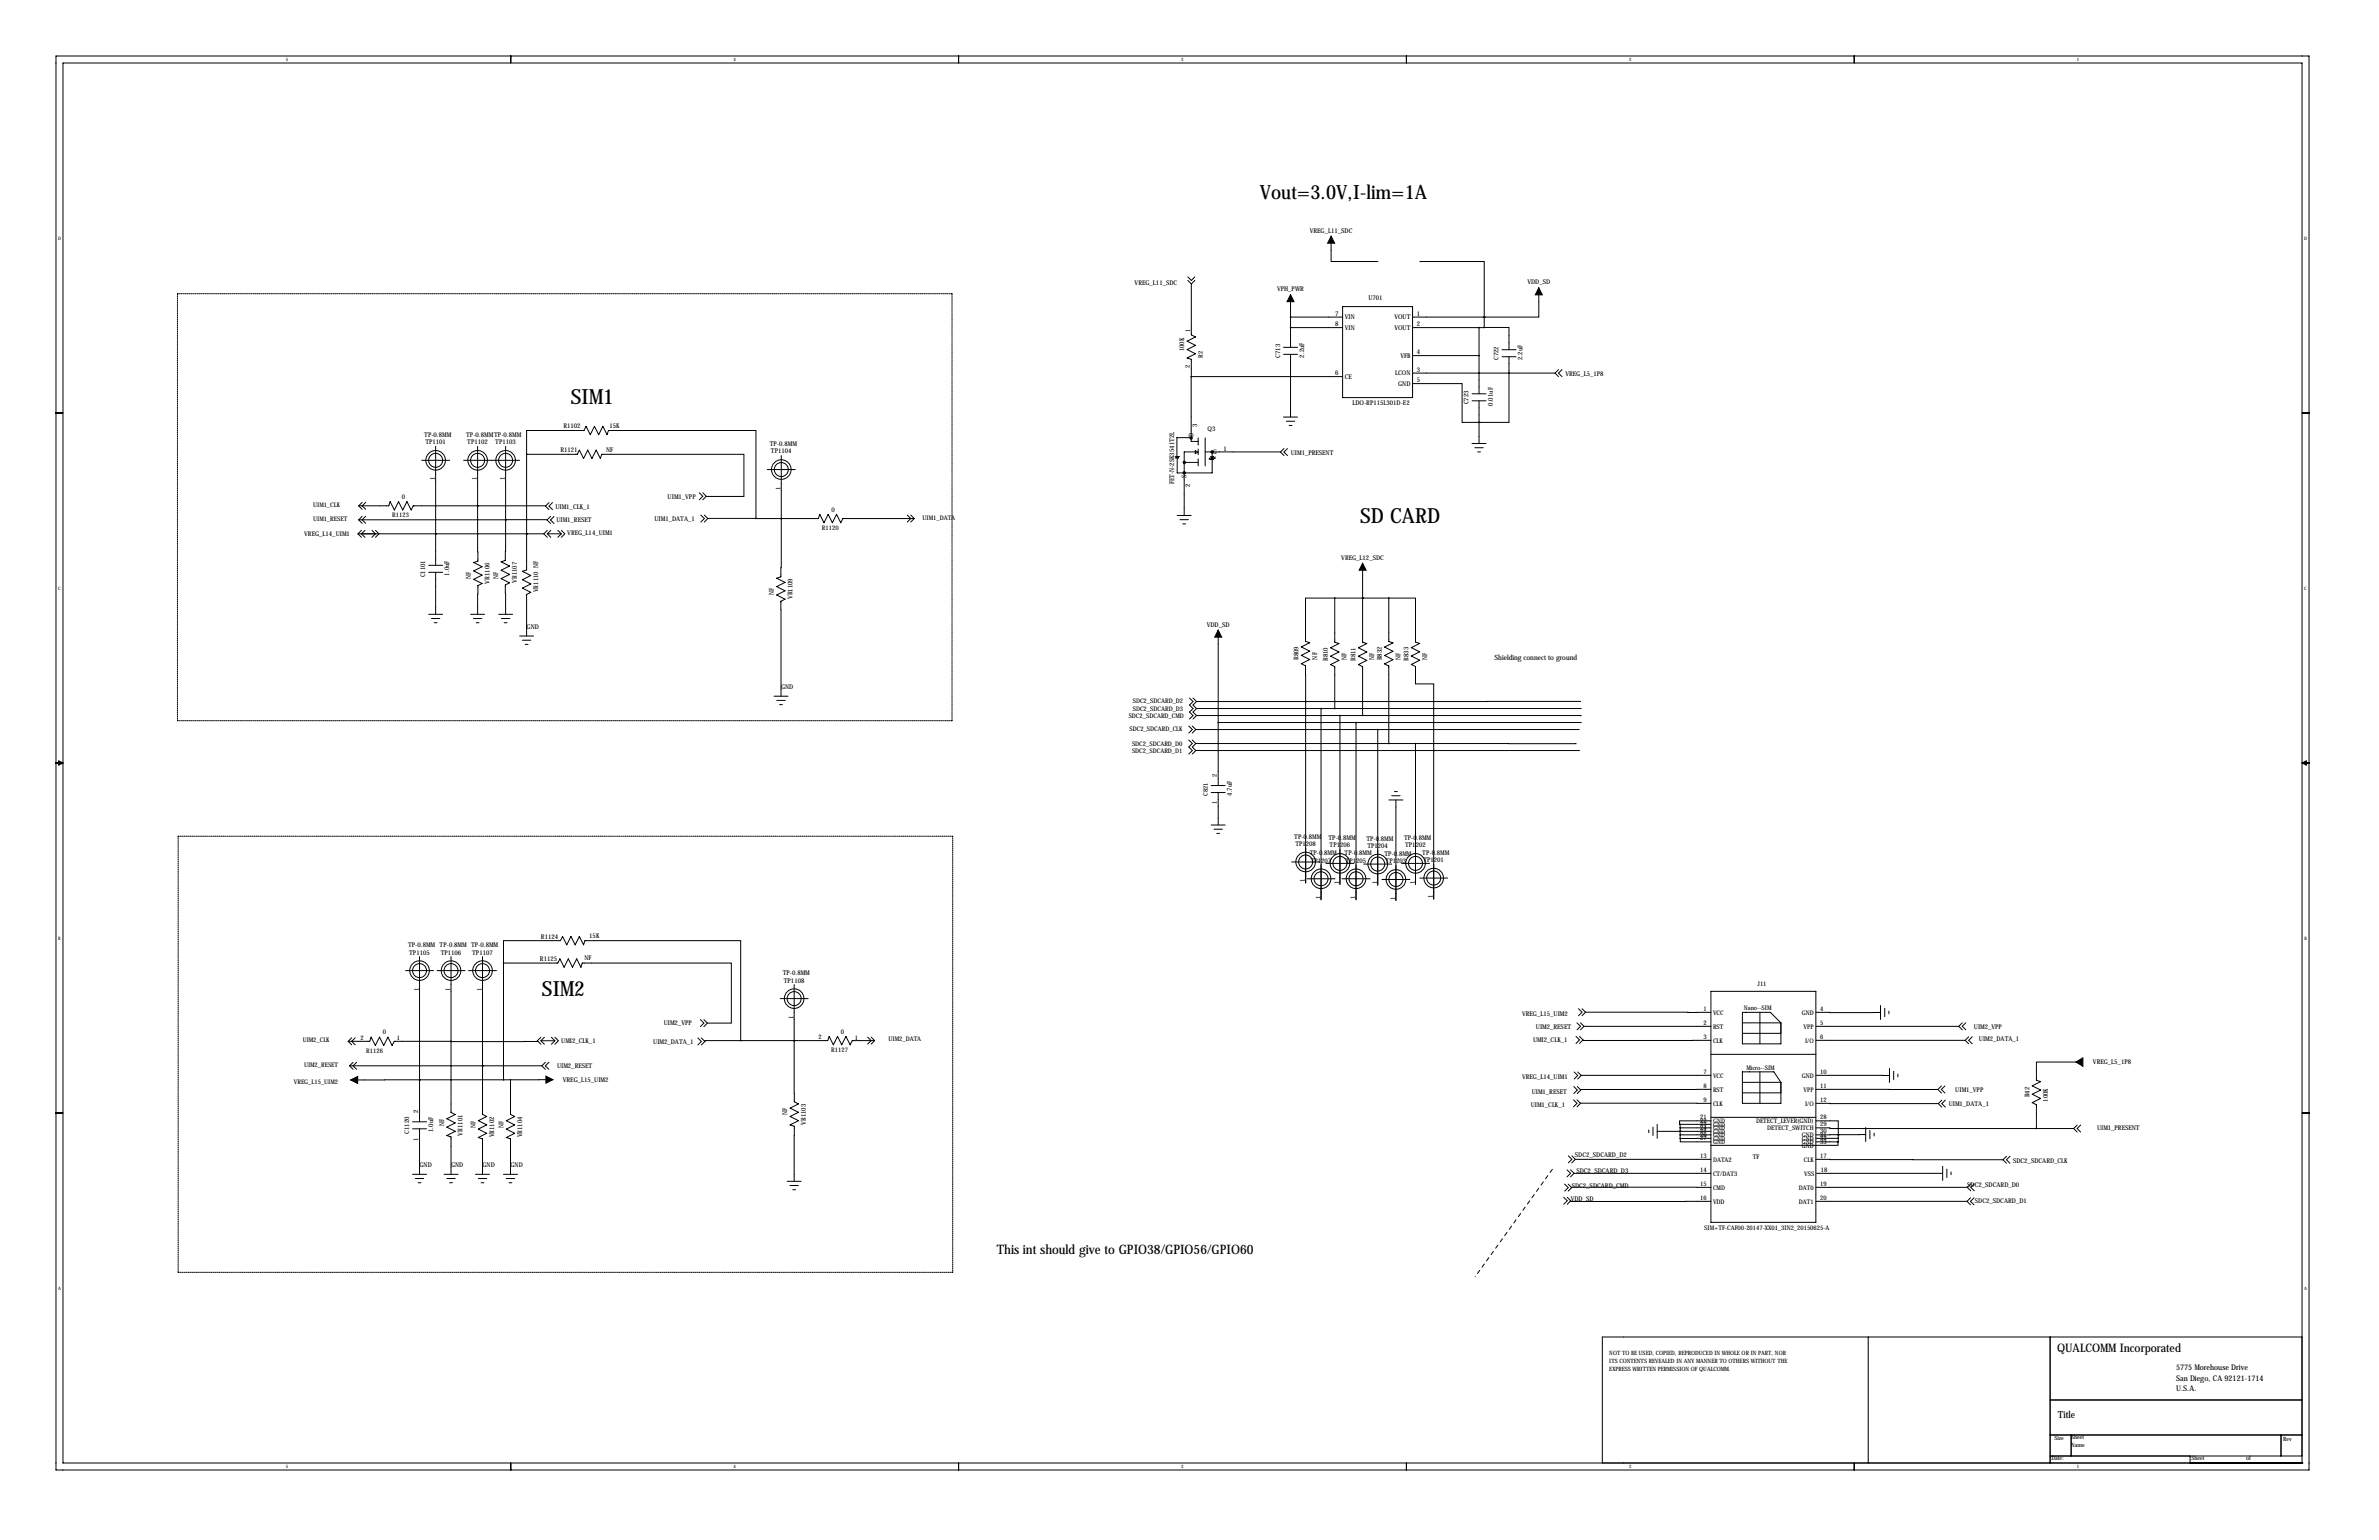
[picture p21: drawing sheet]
<svg xmlns="http://www.w3.org/2000/svg" width="864mm" height="559mm" viewBox="0 0 864 559" stroke-linecap="round" stroke-linejoin="round" font-family="sans-serif">
<defs><g id="words">
<g font-size="7.6">
<text x="207.2" y="146.5">SIM1</text>
<text x="493.8" y="189.8">SD CARD</text>
<text x="196.7" y="361.3">SIM2</text>
</g>
<text font-size="7.1" x="457.4" y="72.2">Vout=3.0V,I-lim=1A</text>
<text font-size="4.7" x="361.8" y="455.2">This int should give to GPIO38/GPIO56/GPIO60</text>
<text font-size="4.3" x="746.8" y="490.7">QUALCOMM Incorporated</text>
<text font-size="3.6" x="747" y="514.6">Title</text>
<g font-size="2.8">
<text x="789.9" y="497.3">5775 Morehouse Drive</text>
<text x="789.9" y="501.1">San Diego, CA 92121-1714</text>
<text x="789.9" y="504.8">U.S.A.</text>
</g>
<text font-size="2.6" x="542.5" y="239.3">Shielding connect to ground</text>
<g font-size="2.4">
<text x="475.5" y="84.4">VREG_L11_SDC</text>
<text x="411.9" y="103.5">VREG_L11_SDC</text>
<text x="463.6" y="105.7">VPH_PWR</text>
<text x="554.5" y="103.2">VDD_SD</text>
<text x="496.7" y="109">U701</text>
<text x="484.6" y="114.6">7</text>
<text x="484.6" y="118.4">8</text>
<text x="488.1" y="115.9">VIN</text>
<text x="488.1" y="119.7">VIN</text>
<text x="506.2" y="115.9">VOUT</text>
<text x="506.2" y="119.7">VOUT</text>
<text x="514.3" y="114.6">1</text>
<text x="514.3" y="118.4">2</text>
<text x="429.9" y="127.5" transform="rotate(-90 429.9 127.5)">100K</text>
<text x="464.7" y="129.8" transform="rotate(-90 464.7 129.8)">C713</text>
<text x="473.4" y="129.8" transform="rotate(-90 473.4 129.8)">2.2uF</text>
<text x="508.3" y="129.9">VFB</text>
<text x="514.3" y="128.5">4</text>
<text x="544" y="130.7" transform="rotate(-90 544 130.7)">C722</text>
<text x="552.7" y="130.6" transform="rotate(-90 552.7 130.6)">2.2uF</text>
<text x="484.6" y="136.1">6</text>
<text x="488.1" y="137.5">CE</text>
<text x="506.4" y="136.2">LCON</text>
<text x="514.3" y="134.9">3</text>
<text x="568.2" y="136.4">VREG_L5_1P8</text>
<text x="507.5" y="140">GND</text>
<text x="514.3" y="138.7">5</text>
<text x="490.9" y="146.9">LDO-RP115L301D-E2</text>
<text x="533.1" y="146.7" transform="rotate(-90 533.1 146.7)">C723</text>
<text x="541.9" y="147.2" transform="rotate(-90 541.9 147.2)">0.01uF</text>
<text x="204.5" y="155.3">R1102</text>
<text x="221.3" y="155.1">15K</text>
<text x="434.6" y="154.8" transform="rotate(-90 434.6 154.8)">3</text>
<text x="154" y="158.5">TP-0.8MM</text>
<text x="154.4" y="161.2">TP1101</text>
<text x="169.3" y="158.5">TP-0.8MMTP-0.8MM</text>
<text x="169.6" y="161.2">TP1102</text>
<text x="179.8" y="161.2">TP1103</text>
<text x="279.5" y="161.9">TP-0.8MM</text>
<text x="433.2" y="158.6" transform="rotate(-90 433.2 158.6)">D</text>
<text x="438.3" y="156.4">Q3</text>
<text x="203.4" y="164.1">R1121</text>
<text x="220" y="163.9">NF</text>
<text x="279.9" y="164.5">TP1104</text>
<text x="440.3" y="164.8">G</text>
<text x="444.1" y="163.5">1</text>
<text x="468.6" y="165">UIM1_PRESENT</text>
<text x="430.7" y="173.4" transform="rotate(-90 430.7 173.4)">S</text>
<text x="157.9" y="174.3" transform="rotate(-90 157.9 174.3)">1</text>
<text x="173.1" y="174.3" transform="rotate(-90 173.1 174.3)">1</text>
<text x="183.3" y="174.3" transform="rotate(-90 183.3 174.3)">1</text>
<text x="283.4" y="177.7" transform="rotate(-90 283.4 177.7)">1</text>
<text x="426.2" y="175.8" transform="rotate(-90 426.2 175.8)">FET-N-2SK3541T2L</text>
<text x="432" y="176.9" transform="rotate(-90 432 176.9)">2</text>
<text x="145.8" y="181">0</text>
<text x="201.6" y="184.6">UIM1_CLK_1</text>
<text x="242.4" y="180.9">UIM1_VPP</text>
<text x="301.8" y="185.6">0</text>
<text x="202" y="189.4">UIM1_RESET</text>
<text x="237.6" y="189.1">UIM1_DATA_1</text>
<text x="110.4" y="194.6">VREG_L14_UIM1</text>
<text x="205.9" y="194.1">VREG_L14_UIM1</text>
<text x="486.9" y="203.1">VREG_L12_SDC</text>
<text x="154.3" y="209.5" transform="rotate(-90 154.3 209.5)">C1101</text>
<text x="163.1" y="208.9" transform="rotate(-90 163.1 208.9)">1.0uF</text>
<text x="180.9" y="210" transform="rotate(-90 180.9 210)">NF</text>
<text x="170.9" y="210.2" transform="rotate(-90 170.9 210.2)">NF</text>
<text x="177.7" y="211.7" transform="rotate(-90 177.7 211.7)">VR1106</text>
<text x="187.6" y="211.5" transform="rotate(-90 187.6 211.5)">VR1107</text>
<text x="195.4" y="214.9" transform="rotate(-90 195.4 214.9)">VR1110 NF</text>
<text x="280.9" y="215.9" transform="rotate(-90 280.9 215.9)">NF</text>
<text x="287.7" y="217.4" transform="rotate(-90 287.7 217.4)">VR1109</text>
<text x="438.1" y="227.4">VDD_SD</text>
<text x="191.2" y="228.2">GND</text>
<text x="471.4" y="239.5" transform="rotate(-90 471.4 239.5)">R809</text>
<text x="478.1" y="239.3" transform="rotate(-90 478.1 239.3)">NF</text>
<text x="482" y="239.9" transform="rotate(-90 482 239.9)">R810</text>
<text x="488.7" y="239.6" transform="rotate(-90 488.7 239.6)">NF</text>
<text x="492.1" y="239.9" transform="rotate(-90 492.1 239.9)">R811</text>
<text x="498.8" y="239.6" transform="rotate(-90 498.8 239.6)">NF</text>
<text x="501.6" y="239.6" transform="rotate(-90 501.6 239.6)">R832</text>
<text x="508.3" y="239.4" transform="rotate(-90 508.3 239.4)">NF</text>
<text x="511.3" y="239.8" transform="rotate(-90 511.3 239.8)">R833</text>
<text x="518" y="239.6" transform="rotate(-90 518 239.6)">NF</text>
<text x="283.5" y="250.1">GND</text>
<text x="447.2" y="288.8" transform="rotate(-90 447.2 288.8)">4.7uF</text>
<text x="469.8" y="304.3">TP-0.8MM</text>
<text x="482.3" y="304.8">TP-0.8MM</text>
<text x="496" y="305">TP-0.8MM</text>
<text x="509.7" y="304.8">TP-0.8MM</text>
<text x="470.2" y="306.9">TP1208</text>
<text x="475.4" y="310.4">TP-0.8MM</text>
<text x="482.7" y="307.4">TP1206</text>
<text x="488.1" y="310.4">TP-0.8MM</text>
<text x="496.4" y="307.7">TP1204</text>
<text x="502.6" y="310.6">TP-0.8MM</text>
<text x="510.1" y="307.4">TP1202</text>
<text x="516.3" y="310.1">TP-0.8MM</text>
<text x="475.8" y="313">TP1207</text>
<text x="488.5" y="313">TP1205</text>
<text x="503" y="313.3">TP1203</text>
<text x="516.7" y="312.8">TP1201</text>
<text x="473.7" y="320.1" transform="rotate(-90 473.7 320.1)">1</text>
<text x="486.2" y="320.6" transform="rotate(-90 486.2 320.6)">1</text>
<text x="499.9" y="320.9" transform="rotate(-90 499.9 320.9)">1</text>
<text x="513.6" y="320.6" transform="rotate(-90 513.6 320.6)">1</text>
<text x="479.3" y="326.2" transform="rotate(-90 479.3 326.2)">1</text>
<text x="492" y="326.2" transform="rotate(-90 492 326.2)">1</text>
<text x="506.5" y="326.4" transform="rotate(-90 506.5 326.4)">1</text>
<text x="520.2" y="325.9" transform="rotate(-90 520.2 325.9)">1</text>
<text x="196.4" y="340.8">R1124</text>
<text x="213.9" y="340.2">15K</text>
<text x="148.2" y="343.7">TP-0.8MM TP-0.8MM TP-0.8MM</text>
<text x="148.6" y="346.4">TP1105</text>
<text x="160" y="346.4">TP1106</text>
<text x="171.4" y="346.4">TP1107</text>
<text x="196" y="348.5">R1125</text>
<text x="212.1" y="348.2">NF</text>
<text x="284.2" y="353.9">TP-0.8MM</text>
<text x="152" y="359.5" transform="rotate(-90 152 359.5)">1</text>
<text x="163.5" y="359.5" transform="rotate(-90 163.5 359.5)">1</text>
<text x="174.9" y="359.5" transform="rotate(-90 174.9 359.5)">1</text>
<text x="284.6" y="356.5">TP1108</text>
<text x="240.9" y="371.9">UIM2_VPP</text>
<text x="288" y="369.7" transform="rotate(-90 288 369.7)">1</text>
<text x="552.6" y="368.6">VREG_L15_UIM2</text>
<text x="138.9" y="375.3">0</text>
<text x="305.2" y="375.1">0</text>
<text x="557.6" y="373.4">UIM2_RESET</text>
<text x="716.6" y="373.3">UIM2_VPP</text>
<text x="718.4" y="377.8">UIM2_DATA_1</text>
<text x="203.8" y="378.5">UMI2_CLK_1</text>
<text x="237.1" y="378.7">UIM2_DATA_1</text>
<text x="556.5" y="378.3">UMI2_CLK_1</text>
<text x="202.2" y="387.4">UIM2_RESET</text>
<text x="759.8" y="386.1">VREG_L5_1P8</text>
<text x="204.3" y="392.7">VREG_L15_UIM2</text>
<text x="552.6" y="391.5">VREG_L14_UIM1</text>
<text x="555.6" y="401.6">UIM1_CLK_1</text>
<text x="556" y="396.9">UIM1_RESET</text>
<text x="707.4" y="401.4">UIM1_DATA_1</text>
<text x="709.8" y="396.1">UIM1_VPP</text>
<text x="736.7" y="398.2" transform="rotate(-90 736.7 398.2)">R42</text>
<text x="743.4" y="399.8" transform="rotate(-90 743.4 399.8)">100K</text>
<text x="151.8" y="404" transform="rotate(-90 151.8 404)">2</text>
<text x="285.8" y="404.6" transform="rotate(-90 285.8 404.6)">NF</text>
<text x="148.5" y="411.5" transform="rotate(-90 148.5 411.5)">C1120</text>
<text x="151.8" y="413.9" transform="rotate(-90 151.8 413.9)">1</text>
<text x="157.3" y="410.8" transform="rotate(-90 157.3 410.8)">1.0uF</text>
<text x="161.2" y="408.5" transform="rotate(-90 161.2 408.5)">NF</text>
<text x="167.9" y="412" transform="rotate(-90 167.9 412)">VR1101</text>
<text x="172.6" y="409.2" transform="rotate(-90 172.6 409.2)">NF</text>
<text x="179.4" y="412.7" transform="rotate(-90 179.4 412.7)">VR1102</text>
<text x="182.8" y="409.2" transform="rotate(-90 182.8 409.2)">NF</text>
<text x="189.5" y="412.7" transform="rotate(-90 189.5 412.7)">VR1104</text>
<text x="292.5" y="408.2" transform="rotate(-90 292.5 408.2)">VR1103</text>
<text x="761.2" y="409.9">UIM1_PRESENT</text>
<text x="571.7" y="419.9">SDC2_SDCARD_D2</text>
<text x="152.3" y="423.6">GND</text>
<text x="163.7" y="423.6">GND</text>
<text x="175.2" y="423.6">GND</text>
<text x="185.3" y="423.6">GND</text>
<text x="572.3" y="425.5">SDC2_SDCARD_D3</text>
<text x="730.8" y="421.9">SDC2_SDCARD_CLK</text>
<text x="570.5" y="430.9">SDC2_SDCARD_CMD</text>
<text x="714.1" y="430.8">SDC2_SDCARD_D0</text>
<text x="570.2" y="435.7">VDD_SD</text>
<text x="716.9" y="436.4">SDC2_SDCARD_D1</text>
</g>
<g font-size="2.3">
<text x="432.1" y="120.5" transform="rotate(-90 432.1 120.5)">1</text>
<text x="436.6" y="129.9" transform="rotate(-90 436.6 129.9)">R2</text>
<text x="432" y="133.7" transform="rotate(-90 432 133.7)">2</text>
<text x="113.7" y="183.8">UIM1_CLK</text>
<text x="113.7" y="188.9">UIM1_RESET</text>
<text x="142.4" y="187.7">R1123</text>
<text x="334.9" y="188.7">UIM1_DATA</text>
<text x="298.4" y="192.3">R1120</text>
<text x="411.2" y="255.1">SDC2_SDCARD_D2</text>
<text x="411.2" y="257.9">SDC2_SDCARD_D3</text>
<text x="409.7" y="260.7">SDC2_SDCARD_CMD</text>
<text x="410" y="265.2">SDC2_SDCARD_CLK</text>
<text x="410.9" y="270.6">SDC2_SDCARD_D0</text>
<text x="410.9" y="273.4">SDC2_SDCARD_D1</text>
<text x="441.7" y="282" transform="rotate(-90 441.7 282)">2</text>
<text x="438.4" y="288.7" transform="rotate(-90 438.4 288.7)">C821</text>
<text x="441.7" y="291.8" transform="rotate(-90 441.7 291.8)">1</text>
<text x="638" y="357.7">J11</text>
<text x="618.4" y="366.8">1</text>
<text x="618.4" y="371.9">2</text>
<text x="621.8" y="368.1">VCC</text>
<text x="633" y="366.3">Nano--SIM</text>
<text x="654.1" y="368.1">GND</text>
<text x="660.7" y="371.9">5</text>
<text x="660.7" y="366.8">4</text>
<text x="130.9" y="377.3">2</text>
<text x="144.1" y="377.4">1</text>
<text x="297.2" y="377.1">2</text>
<text x="310.4" y="377.2">1</text>
<text x="322.6" y="377.6">UIM2_DATA</text>
<text x="618.4" y="377">3</text>
<text x="621.8" y="373.2">RST</text>
<text x="654.7" y="373.2">VPP</text>
<text x="660.7" y="377">6</text>
<text x="109.9" y="378.1">UIM2_CLK</text>
<text x="133" y="382">R1126</text>
<text x="301.8" y="381.7">R1127</text>
<text x="621.8" y="378.3">CLK</text>
<text x="655.3" y="378.3">I/O</text>
<text x="110.4" y="387">UIM2_RESET</text>
<text x="618.4" y="389.7">7</text>
<text x="634" y="388.2">Micro--SIM</text>
<text x="660.7" y="389.7">10</text>
<text x="106.7" y="393.2">VREG_L15_UIM2</text>
<text x="618.4" y="394.8">8</text>
<text x="621.8" y="391">VCC</text>
<text x="654.1" y="391">GND</text>
<text x="660.7" y="394.8">11</text>
<text x="618.4" y="399.8">9</text>
<text x="621.8" y="396.1">RST</text>
<text x="621.8" y="401.2">CLK</text>
<text x="654.7" y="396.1">VPP</text>
<text x="655.3" y="401.2">I/O</text>
<text x="660.7" y="399.8">12</text>
<text x="617.2" y="406.2">21</text>
<text x="617.2" y="407.5">22</text>
<text x="621.8" y="407.5">GND</text>
<text x="637.5" y="407.5">DETECT_LEVER(GND)</text>
<text x="660.7" y="406.2">28</text>
<text x="617.2" y="408.7">23</text>
<text x="617.2" y="410">24</text>
<text x="617.2" y="411.3">25</text>
<text x="617.2" y="412.5">26</text>
<text x="617.2" y="413.8">27</text>
<text x="621.8" y="408.8">GND</text>
<text x="621.8" y="410.1">GND</text>
<text x="621.8" y="411.3">GND</text>
<text x="621.8" y="412.6">GND</text>
<text x="621.8" y="413.9">GND</text>
<text x="641.6" y="410.1">DETECT_SWITCH</text>
<text x="654.1" y="412.6">GND</text>
<text x="654.1" y="413.9">GND</text>
<text x="660.7" y="408.7">29</text>
<text x="660.7" y="411.3">30</text>
<text x="660.7" y="412.5">31</text>
<text x="660.7" y="413.8">32</text>
<text x="621.8" y="415.1">GND</text>
<text x="654.1" y="415.1">GND</text>
<text x="654.1" y="416.4">GND</text>
<text x="660.7" y="415.1">33</text>
<text x="617.2" y="420.2">13</text>
<text x="617.2" y="425.2">14</text>
<text x="621.8" y="421.5">DATA2</text>
<text x="636.3" y="420.7">TF</text>
<text x="654.9" y="421.5">CLK</text>
<text x="660.7" y="420.2">17</text>
<text x="661" y="425.2">18</text>
<text x="617.2" y="430.3">15</text>
<text x="621.8" y="426.6">CT/DAT3</text>
<text x="621.8" y="431.6">CMD</text>
<text x="653" y="431.6">DAT0</text>
<text x="655" y="426.6">VSS</text>
<text x="660.7" y="430.3">19</text>
<text x="617.2" y="435.4">16</text>
<text x="621.8" y="436.7">VDD</text>
<text x="653" y="436.7">DAT1</text>
<text x="660.7" y="435.4">20</text>
<text x="618.7" y="446.4">SIM+TF-CAF00-20147-XX01_3IN2_20150625-A</text>
</g>
<g font-size="2.1">
<text x="584.2" y="491.7">NOT TO BE USED, COPIED, REPRODUCED IN WHOLE OR IN PART, NOR</text>
<text x="584.2" y="497.3">EXPRESS WRITTEN PERMISSION OF QUALCOMM.</text>
<text x="584.2" y="494.5">ITS CONTENTS REVEALED IN ANY MANNER TO OTHERS WITHOUT THE</text>
<text x="745.7" y="522.4">Size</text>
<text x="751.8" y="525">Name</text>
<text x="751.8" y="522.2">Sheet</text>
<text x="828.8" y="522.7">Rev</text>
<text x="744.7" y="529.8">Date:</text>
<text x="795.5" y="529.8">Sheet</text>
<text x="815.3" y="529.8">of</text>
</g>
<g font-size="1.7">
<text x="103.7" y="22.2">5</text>
<text x="266.3" y="22.2">4</text>
<text x="428.8" y="22.2">3</text>
<text x="591.4" y="22.2">2</text>
<text x="754" y="22.2">1</text>
<text x="21.1" y="86.9">D</text>
<text x="836.4" y="86.9">D</text>
<text x="21.1" y="213.9">C</text>
<text x="836.5" y="213.9">C</text>
<text x="21.2" y="340.9">B</text>
<text x="836.5" y="340.9">B</text>
<text x="21.1" y="467.9">A</text>
<text x="836.4" y="467.9">A</text>
<text x="103.7" y="532.7">5</text>
<text x="266.3" y="532.7">4</text>
<text x="428.8" y="532.7">3</text>
<text x="591.4" y="532.7">2</text>
<text x="754" y="532.7">1</text>
</g>
</g></defs>
<g fill="none" stroke="#000" stroke-width=".36">
<path d="M20.3 20.3h817.9v513.1h-817.9zM22.9 22.9h812.8v508h-812.8zM185.4 20.3v2.6M348 20.3v2.6M510.5 20.3v2.6M673.1 20.3v2.6M483.2 85.7v9.2h17M515.4 94.9h23.4v20.2M431.2 100.5l1.3 1.3 1.2-1.3M431.2 101.8l1.3 1.2M432.5 103v18.5l1.5 .8-3.1 1.5 3.1 1.5-3.1 1.5 3.1 1.6-3.1 1.5 1.6 .5-.1 6.3M433.7 101.8l-1.2 1.2"/>
<path d="M468.5 106.9v19.1M468.5 115.1h18.9M487.4 118.9h-18.9M487.4 111.3h25.4v33h-25.4zM512.8 118.9h24.1M512.8 115.1h26M536.9 118.9v24M538.8 118.8h9v8.1M538.8 118.8l-1.9 .1M538.8 115.1h.1M538.8 115.1v3.7M558.6 104.4v10.7h-19.8"/>
<path d="M432.4 136.7v23.5h2.5M465.9 128.6h5.1M465.9 126h5.1M468.5 128.6v22.7M487.4 136.7h-55M512.8 139.2h18v14.1h6.1M536.9 129h-24.1M545.2 129.4h5.1M545.2 126.9h5.1M547.8 129.4v23.9h-10.9M564.5 135.4h-51.7M564.5 135.4l1.3 1.3"/>
<path d="M565.8 134.1l-1.3 1.3M567 134.1l-1.2 1.3 1.2 1.3M20.3 149.9h2.6M432.5 158.8h-5.3v6.9M434.9 158.9v2.5M437.5 158.9v10.2M465.9 151.3h5.1M467 152.9h3M468 154.4h1M534.4 145.4h5M534.4 142.9h5M536.9 153.3h.1"/>
<path d="M536.9 145.4v15.5M835.7 149.9h2.5M153.1 167h10.1M158.1 162v43.1M168.3 167h20.3M173.4 162v21.5M183.5 162v26.6M191.2 164.8v-8.6h20.8l.8-1.5 1.5 3 1.5-3 1.5 3 1.5-3 1.6 3 .5-1.5h53.5v31.9M191.2 164.8h18.3l.8-1.5 1.5 3.1 1.6-3.1 1.5 3.1 1.5-3.1 1.5 3.1 .5-1.6h51.7v15.3h-13.7M191.2 164.8v42l-1.6 .5 3.1 1.5-3.1 1.6 3.1 1.5-3.1 1.5 3.1 1.5-1.5 .8v15.1M253.8 178.8l1.3 1.3-1.3 1.3M255.1 178.8l1.3 1.3"/>
<path d="M278.5 170.4h10.2M283.6 165.3v22.9M426.7 165.7h1.5M427.3 166.3v5.3h12.7v-4.8M427.3 165.7l.5 .5h-1zM429.9 167.8h5M433.9 163.6l1 .5-1 .5zM433.9 164h-4v23M434.9 163v2M434.9 166.5v2.6M437.5 164h27.3M439.5 165.8l1 1h-1l1-1z"/>
<path d="M440 164v1.8M441 165.8v.5h-2v.5M464.8 164l1.3 1.3M466.1 162.8l-1.3 1.2M467.4 162.8l-1.3 1.2 1.3 1.3M534.4 160.9h5M535.4 162.5h3M536.4 164h1M129.9 193.7l1.3 1.3M129.9 193.7h67.5M130.2 188.6l1.3 1.3M130.2 183.5l1.3 1.3"/>
<path d="M130.2 183.5h10.9l.5-1.5 1.6 3.1 1.5-3.1 1.5 3.1 1.5-3.1 1.6 3.1 .7-1.6h23.4M130.2 188.6h53.3M131.2 192.4l-1.3 1.3M131.5 187.4l-1.3 1.2M131.5 182.3l-1.3 1.2M132.5 192.4l-1.3 1.3 1.3 1.3M132.7 187.4l-1.2 1.2 1.2 1.3M132.7 182.3l-1.2 1.2 1.2 1.3M135 192.4l1.3 1.3-1.3 1.3M136.3 192.4l1.3 1.3-1.3 1.3M158.1 193.7h.1M173.4 183.5l.1 20.1-1.5 .5 3 1.5-3 1.6 3 1.5-3 1.5 3 1.5-1.5 .8-.1 10.4"/>
<path d="M173.4 183.5h.1M173.4 183.5l24.6 .1M183.5 188.6l-.1 14.8-1.5 .5 3.1 1.5-3.1 1.5 3.1 1.5-3.1 1.6 3.1 1.5-1.6 .7 .1 10.7M183.5 188.6h.1M183.5 188.6l15.1 .1M191.2 193.7h.1M197.4 193.7l1.3 1.3M198 183.6l1.3 1.3M198.6 188.7l1.2 1.2M198.7 192.4l-1.3 1.3M198.7 193.7h5.1M198.7 193.7l1.2 1.3"/>
<path d="M199.3 182.4l-1.3 1.2M199.8 187.4l-1.2 1.3M199.9 192.4l-1.2 1.3M200.6 182.4l-1.3 1.2 1.3 1.3M201.1 187.4l-1.3 1.3 1.3 1.2M202.5 192.4l1.3 1.3M203.8 193.7l-1.3 1.3M203.8 192.4l1.2 1.3-1.2 1.3M254.4 186.9l1.3 1.3-1.3 1.2M255.7 186.9l1.2 1.3M256.4 180.1l-1.3 1.3M256.9 188.2l-1.2 1.2"/>
<path d="M274.4 188.1l-17.5 .1M274.4 188.1l9.2 .1M283.6 188.2l-.1 21.1-1.6 .5 3.1 1.5-3.1 1.6 3.1 1.5-3.1 1.5 3.1 1.5-1.5 .8v34.4M283.6 188.2h.1M283.6 188.2h13.5l.5-1.6 1.5 3.1 1.5-3.1 1.6 3.1 1.5-3.1 1.5 3.1 .8-1.5h25.9M329.3 186.9l1.3 1.3-1.3 1.2M330.6 186.9l1.3 1.3M331.9 188.2l-1.3 1.2M427.3 187h5.1M428.3 188.6h3.1M429.4 190.1h1M155.6 207.7h5.1"/>
<path d="M155.6 205.1h5.1M158.1 207.7v15.2M484.5 217h-10.6v15.7l1.5 .5-3 1.5 3 1.6-3 1.5 3 1.5-3 1.5 1.5 .8 .1 13M484.5 217v16l1.6 .5-3.1 1.6 3.1 1.5-3.1 1.5 3.1 1.5-3.1 1.5 1.5 .8v15.2M484.5 217h19.6M494.6 217h.1M494.6 204.4v28.6l1.6 .5-3.1 1.6 3.1 1.5-3.1 1.5 3.1 1.5-3.1 1.5 1.5 .8v17.7M504.1 217h9.7v16l1.6 .5-3.1 1.5 3.1 1.5-3.1 1.5 3.1 1.6-3.1 1.5 1.5 .8v6.3h6.6v24.1M504.1 217v15.8l1.6 .5-3.1 1.5 3.1 1.5-3.1 1.5 3.1 1.6-3.1 1.5 1.5 .8v28.1M155.6 222.9h5.1M156.6 224.4h3.1M157.6 226h1"/>
<path d="M170.8 222.9h5.1M171.9 224.4h3M172.9 226h1M181 222.9h5.1M182 224.4h3.1M183 226h1M188.6 230.8h5.1M189.6 232.3h3.1M190.7 233.8h1M442.2 228.7v56.3M281 252.6h5.1M282 254.2h3"/>
<path d="M283 255.7h1M431.8 253.3l1.3 1.3-1.3 1.2 1.3 1.3-1.3 1.3 1.3 1.2-1.3 1.3M433.1 253.3l1.2 1.3M434.3 254.6l-1.2 1.2 1.2 1.3M434.3 257.1l-1.2 1.3 1.2 1.2M434.3 259.6l-1.2 1.3M434.3 257.1h139.7M434.3 254.6h39.7M434.3 259.6h60.3M474 254.6h99.7M474 254.6h.1M474 254.6v65.8"/>
<path d="M479.6 257.1v69.4M486.4 259.6v61.3M494.6 259.6l79.3 .1M20.3 276.9h2.6M21.3 276.1l1.6 .8-1.6 .7zM431.5 263.4l1.3 1.3-1.3 1.3M431.5 268.5l1.3 1.3-1.3 1.3 1.3 1.2-1.3 1.3M432.8 263.4l1.3 1.3M432.8 268.5l1.3 1.3M434.1 264.7l-1.3 1.3M434.1 269.8l-1.3 1.3 1.3 1.2M434.1 272.3l-1.3 1.3"/>
<path d="M434.1 264.7h139.2M434.1 269.8h79.7M434.1 272.3h86.3M442.2 262.2h131.8M492.3 262.2v64.3M500.1 264.7v56.5M513.8 269.8v51.1M520.4 272.3h.1M520.4 272.3v53.9M572.1 269.7l-58.3 .1M573.3 272.2l-52.9 .1M835.7 276.9h2.5"/>
<path d="M835.7 276.9l1.5-.8v1.5zM439.7 287.6h5.1M439.7 285h5.1M439.7 299.4h5.1M442.2 287.6v11.8M504.2 290.3h5.1M505.2 288.7h3.1M506.2 287.2h1M506.7 290.3v36.4M440.7 300.9h3M441.7 302.4h1M468.9 312.8h10.1"/>
<path d="M474.5 318.9h10.1M481.3 313.3h10.2M487.2 318.9h10.1M495 313.5h10.2M501.6 319.1h10.2M508.8 313.3h10.1M515.4 318.6h10.1M147.2 352.2h10.2M152.3 347.1v60M158.6 352.2h10.2M163.7 347.1v56.6l1.6 .7-3.1 1.5 3.1 1.6-3.1 1.5 3.1 1.5-3.1 1.5 1.5 .5v13.6M170.1 352.2h10.1"/>
<path d="M175.2 347.1v57.3l1.5 .7-3.1 1.6 3.1 1.5-3.1 1.5 3.1 1.5-3.1 1.5 1.6 .6v12.8M182.8 349.5v-8.2h20.7l.7-1.5 1.5 3 1.6-3 1.5 3 1.5-3 1.5 3 .5-1.5h56.6v36.3M182.8 349.5h19.7l.8-1.6 1.5 3.1 1.5-3.1 1.5 3.1 1.5-3.1 1.6 3.1 .5-1.5h54.1v21.7h-8.7M182.8 349.5v42.3M288.3 357.3v20.3M621.1 359.7h38.1v83.8h-38.1zM126.4 377.9l1.3 1.2M126.4 377.9h7.8l.5-1.6 1.5 3.1 1.6-3.1 1.5 3.1 1.5-3.1 1.5 3.1 .8-1.5h20.6M127.7 376.6l-1.3 1.3M128.9 376.6l-1.2 1.3 1.2 1.2M195.1 377.6v.3l-4.7 .1h-26.7M195.1 377.6l1.2 1.3"/>
<path d="M196.3 377.6l1.3 1.3M196.3 376.4l-1.2 1.2M196.3 377.6h5.1M197.6 376.4l-1.3 1.2M200.2 376.4l1.2 1.2M201.4 376.4l1.3 1.2-1.3 1.3M201.4 377.6l-1.2 1.3M253.3 376.6l1.3 1.3-1.3 1.3M254.3 370l1.2 1.2-1.2 1.3M254.6 376.6l1.3 1.3M255.5 370l1.3 1.2M255.9 377.9l-1.3 1.3"/>
<path d="M256.8 371.2l-1.3 1.3M268.9 377.6h-13v.3M268.9 377.6h31.6l.5-1.5 1.5 3 1.5-3 1.6 3 1.5-3 1.5 3 .8-1.5h8.1M283.2 362.4h10.2M288.3 377.6v22.2l1.6 .8-3.1 1.5 3.1 1.5-3.1 1.5 3.1 1.6-3.1 1.5 1.5 .5v20M288.3 377.6h.1M315 376.3l1.2 1.3-1.2 1.3M316.2 376.3l1.3 1.3M317.5 377.6l-1.3 1.3M572.1 376.1l1.3 1.2-1.3 1.3M572.5 371.1l1.2 1.3-1.2 1.3M573 366l1.3 1.3-1.3 1.3"/>
<path d="M573.4 376.1l1.2 1.2M573.7 371.1l1.3 1.3M574.3 366l1.3 1.3M574.6 377.3v.2h46.5M574.6 377.3l-1.2 1.3M575 372.4l-1.3 1.3M575.6 367.3h45.5M575.6 367.3l-1.3 1.3M621.1 372.4h-46.1M632.5 367.3h10.2l3.8 3.8v7.7h-14zM632.5 371.1h14M632.5 375h14"/>
<path d="M638.9 367.3v11.5M659.2 367.3l23.5 .1M659.2 372.4h51.8M682.7 364.8v5.1M684.2 365.9v3M685.7 366.9v1M711 372.4l1.3 1.3M712.3 371.1l-1.3 1.3M713.4 377.5h-54.2M713.4 377.5l1.3 1.3M713.6 371.1l-1.3 1.3 1.3 1.3M714.7 376.2l-1.3 1.3"/>
<path d="M715.9 376.2l-1.2 1.3 1.2 1.3M126.9 386.7l1.3 1.3M126.9 386.7h69.8M128.2 385.5l-1.3 1.2M129.4 385.5l-1.2 1.2 1.2 1.3M152.3 391.8h.1M152.3 391.8l-25 .1M152.3 391.8h33M175.2 386.7h.1M185.3 391.8v12.6l1.5 .7-3 1.6 3 1.5-3 1.5 3 1.5-3 1.5 1.5 .6v12.8M196.7 386.7l1.3 1.3M198 385.5l-1.3 1.2"/>
<path d="M199.2 385.5l-1.2 1.2 1.2 1.3M200.7 391.8h-15.4M571.2 399.1l1.3 1.3-1.3 1.2M571.3 394.3l1.3 1.2-1.3 1.3M571.4 389l1.3 1.2-1.3 1.3M572.5 399.1l1.2 1.3M572.6 394.3l1.2 1.2M572.7 389l1.3 1.2M573.8 395.5l-1.2 1.3M574 390.2l-1.3 1.3M621.1 382.6h38.1M621.1 390.2h-47.1"/>
<path d="M621.1 395.3h-47.3v.2M632.5 392.7h14M632.5 396.5h14M632.5 388.9h11.4l2.6 3.8v7.7h-14zM638.9 388.9v11.5M659.2 390.2h26.7M659.2 395.3h44.3M685.9 387.7v5.1M687.4 388.7v3.1M688.9 389.7v1.1M703.5 395.3l1.2 1.3M704.7 394.1l-1.2 1.2"/>
<path d="M704.9 399.2l-1.3 1.3M706 394.1l-1.3 1.2 1.3 1.3M706.2 399.2l-1.3 1.3 1.3 1.2M753.6 385.4h-14.4v6.6l1.6 .5-3.1 1.5 3.1 1.5-3.1 1.6 3.1 1.5-3.1 1.5 1.5 .8v8.6M20.3 403.9h2.6M149.8 409.6h5M149.8 407.1h5M152.3 409.6v16.5M569.3 419.4l1.3 1.3-1.3 1.2M570.6 419.4l1.3 1.3M573.7 400.4l-1.2 1.2M598.5 410v1"/>
<path d="M600 409v3M601.6 410.5h19.5M601.6 408v5.1M609.9 411.8l.1 1.3M609.9 410.5h.1M609.9 408v1.2M609.9 409.2v2.6M610 413.1v1.2h11.1M621.1 405.4h38.1M621.1 400.4h-47.4M621.1 406.7h-11.4v1.3h.2M621.1 413.1h-11.1"/>
<path d="M621.1 408h-11.2M621.1 409.2h-11.2M621.1 411.8h-11.2M659.2 400.4l44.4 .1M659.2 409.2h5.1v.3h74.9M659.2 406.7h8.1v5M659.2 413.1h8.1M659.2 414.3h8M667.2 414.3v1.3h-46.1M667.3 411.7l-8.1 .1M667.3 413.1l-.1 1.2M667.3 411.7h.1"/>
<path d="M667.3 411.7v1.4M677.3 409.1v5.1M677.3 411.7h-10M678.8 410.2v3M680.3 411.2v1M703.6 400.5l1.3 1.2M728.4 419.6l-1.3 1.2M729.6 419.6l-1.2 1.2 1.2 1.3M739.2 409.5h13.6M752.8 409.5l1.2 1.3M754 408.2l-1.2 1.3M755.3 408.2l-1.3 1.3 1.3 1.3"/>
<path d="M835.7 403.9h2.5M149.8 426.1h5M150.8 427.6h3M151.8 429.2h1M161.2 426.1h5.1M162.2 427.6h3.1M163.2 429.2h1M172.6 426.1h5.1M173.6 427.6h3.1M174.7 429.2h1M182.8 426.1h5.1M183.8 427.6h3"/>
<path d="M184.8 429.2h1M285.8 428.7h5M286.8 430.2h3M287.8 431.7h1M567.6 434.4l1.3 1.3-1.3 1.3M568 429.7l1.3 1.2-1.3 1.3M568.9 424.5l1.2 1.3-1.2 1.2M568.9 434.4l1.3 1.3M569.3 429.7l1.2 1.2M570.1 424.5l1.3 1.3M570.2 435.7v.3l50.9-.1M570.2 435.7l-1.3 1.3"/>
<path d="M570.5 430.9l-1.2 1.3M571.4 425.8l-1.3 1.2M571.9 420.7l-1.3 1.2M621.1 430.8l-50.6 .1M621.1 420.7h-49.2M621.1 425.8h-49.7M659.2 420.7l67.9 .1M659.2 430.8h54.9M659.2 435.9h54.8M659.4 425.8h45.8M705.2 423.2v5.1M706.7 424.2v3.1"/>
<path d="M708.3 425.2v1.1M714 435.9l1.3 1.3M714.1 430.8l1.3 1.3M715.3 434.6l-1.3 1.3M715.4 429.6l-1.3 1.2M716.6 434.6l-1.3 1.3 1.3 1.3M716.7 429.6l-1.3 1.2 1.3 1.3M727.1 420.8l1.3 1.3M678.2 485.1v45.8M744.2 485.1v45.8M835.7 485.1h-254v45.8M744.2 508h91.5"/>
<path d="M185.4 530.9v2.5M348 530.9v2.5M510.5 530.9v2.5M673.1 530.9v2.5M744.2 520.7h91.5M744.2 528.3h91.5M751.8 520.7v7.6M795 530.9h.1M795 528.3v2.6M828 520.7v7.6M835.7 530.9h.1"/>
<circle cx="158.1" cy="167" r="3.6"/>
<circle cx="158.1" cy="167" r="2.54"/>
<circle cx="173.4" cy="167" r="3.6"/>
<circle cx="173.4" cy="167" r="2.54"/>
<circle cx="183.5" cy="167" r="3.6"/>
<circle cx="183.5" cy="167" r="2.54"/>
<circle cx="283.6" cy="170.4" r="3.6"/>
<circle cx="283.6" cy="170.4" r="2.54"/>
<circle cx="474" cy="312.8" r="3.6"/>
<circle cx="474" cy="312.8" r="2.54"/>
<circle cx="479.6" cy="318.9" r="3.6"/>
<circle cx="479.6" cy="318.9" r="2.54"/>
<circle cx="486.4" cy="313.3" r="3.6"/>
<circle cx="486.4" cy="313.3" r="2.54"/>
<circle cx="492.3" cy="318.9" r="3.6"/>
<circle cx="492.3" cy="318.9" r="2.54"/>
<circle cx="500.1" cy="313.5" r="3.6"/>
<circle cx="500.1" cy="313.5" r="2.54"/>
<circle cx="506.7" cy="319.1" r="3.6"/>
<circle cx="506.7" cy="319.1" r="2.54"/>
<circle cx="513.8" cy="313.3" r="3.6"/>
<circle cx="513.8" cy="313.3" r="2.54"/>
<circle cx="520.4" cy="318.6" r="3.6"/>
<circle cx="520.4" cy="318.6" r="2.54"/>
<circle cx="152.3" cy="352.2" r="3.6"/>
<circle cx="152.3" cy="352.2" r="2.54"/>
<circle cx="163.7" cy="352.2" r="3.6"/>
<circle cx="163.7" cy="352.2" r="2.54"/>
<circle cx="175.2" cy="352.2" r="3.6"/>
<circle cx="175.2" cy="352.2" r="2.54"/>
<circle cx="288.3" cy="362.4" r="3.6"/>
<circle cx="288.3" cy="362.4" r="2.54"/>
</g>
<path d="M64.4 106.6h281.2M345.6 106.6v154.9M64.4 261.5v-154.9M345.6 261.5h-281.2M64.7 303.4h281.1M345.8 303.4v158.3M64.7 461.7v-158.3M345.8 461.7h-281.1" fill="none" stroke="#000" stroke-width=".36" stroke-dasharray=".4 .4"/>
<path d="M563.5 424.3l-28 39" fill="none" stroke="#000" stroke-width=".36" stroke-dasharray="1.4 1.4"/>
<g fill="none" stroke="#000" stroke-width=".51">
<circle cx="432.4" cy="159" r=".36"/>
<circle cx="429.9" cy="167.8" r=".36"/>
<circle cx="429.9" cy="171.6" r=".36"/>
<circle cx="440" cy="164" r=".36"/>
</g>
<path d="M483.2 85.7l1.3 2.5h-2.6zM468.5 106.9l1.2 2.6h-2.5zM558.6 104.4l1.3 2.6h-2.6zM494.6 204.4l1.3 2.5h-2.5zM442.2 228.7l1.3 2.5h-2.6zM127.3 391.9l2.5-1.3v2.5zM198.2 390.5l2.5 1.3-2.5 1.2zM753.6 385.4l2.5-1.6v3.1z" fill="#000" stroke="#000" stroke-width=".36"/>
<path d="M183.5 188.6a.05 .05 0 0 0 .1 0 .05 .05 0 0 0-.1 0zM175.1 386.7a.05 .05 0 0 0 .1 0 .05 .05 0 0 0-.1 0zM158.1 193.7a.05 .05 0 0 0 .1 0 .05 .05 0 0 0-.1 0zM158.1 193.7a.05 .05 0 0 0 .1 0 .05 .05 0 0 0-.1 0zM191.1 193.7a.05 .05 0 0 0 .1 0 .05 .05 0 0 0-.1 0zM473.9 254.6a.05 .05 0 0 0 .1 0 .05 .05 0 0 0-.1 0zM479.5 257.1a.05 .05 0 0 0 .1 0 .05 .05 0 0 0-.1 0zM513.8 269.8a.05 .05 0 0 0 .1 0 .05 .05 0 0 0-.1 0zM520.4 272.3a.05 .05 0 0 0 .1 0 .05 .05 0 0 0-.1 0zM473.9 254.6a.05 .05 0 0 0 .1 0 .05 .05 0 0 0-.1 0zM494.6 259.6a.05 .05 0 0 0 .1 0 .05 .05 0 0 0-.1 0zM504.1 269.8a.05 .05 0 0 0 .1 0 .05 .05 0 0 0-.1 0zM494.6 217a.05 .05 0 0 0 .1 0 .05 .05 0 0 0-.1 0zM504.1 217a.05 .05 0 0 0 .1 0 .05 .05 0 0 0-.1 0zM494.6 217a.05 .05 0 0 0 .1 0 .05 .05 0 0 0-.1 0zM191.1 164.8a.05 .05 0 0 0 .1 0 .05 .05 0 0 0-.1 0zM520.4 272.3a.05 .05 0 0 0 .1 0 .05 .05 0 0 0-.1 0zM492.2 262.2a.05 .05 0 0 0 .1 0 .05 .05 0 0 0-.1 0zM183.5 188.6a.05 .05 0 0 0 .1 0 .05 .05 0 0 0-.1 0zM175.1 386.7a.05 .05 0 0 0 .1 0 .05 .05 0 0 0-.1 0zM191.1 193.7a.05 .05 0 0 0 .1 0 .05 .05 0 0 0-.1 0zM609.9 413.1a.05 .05 0 0 0 .1 0 .05 .05 0 0 0-.1 0zM739.2 409.5a.05 .05 0 0 0 .1 0 .05 .05 0 0 0-.1 0z" fill="#000" stroke="#000" stroke-width=".51"/>
<use href="#words"/>
</svg>
